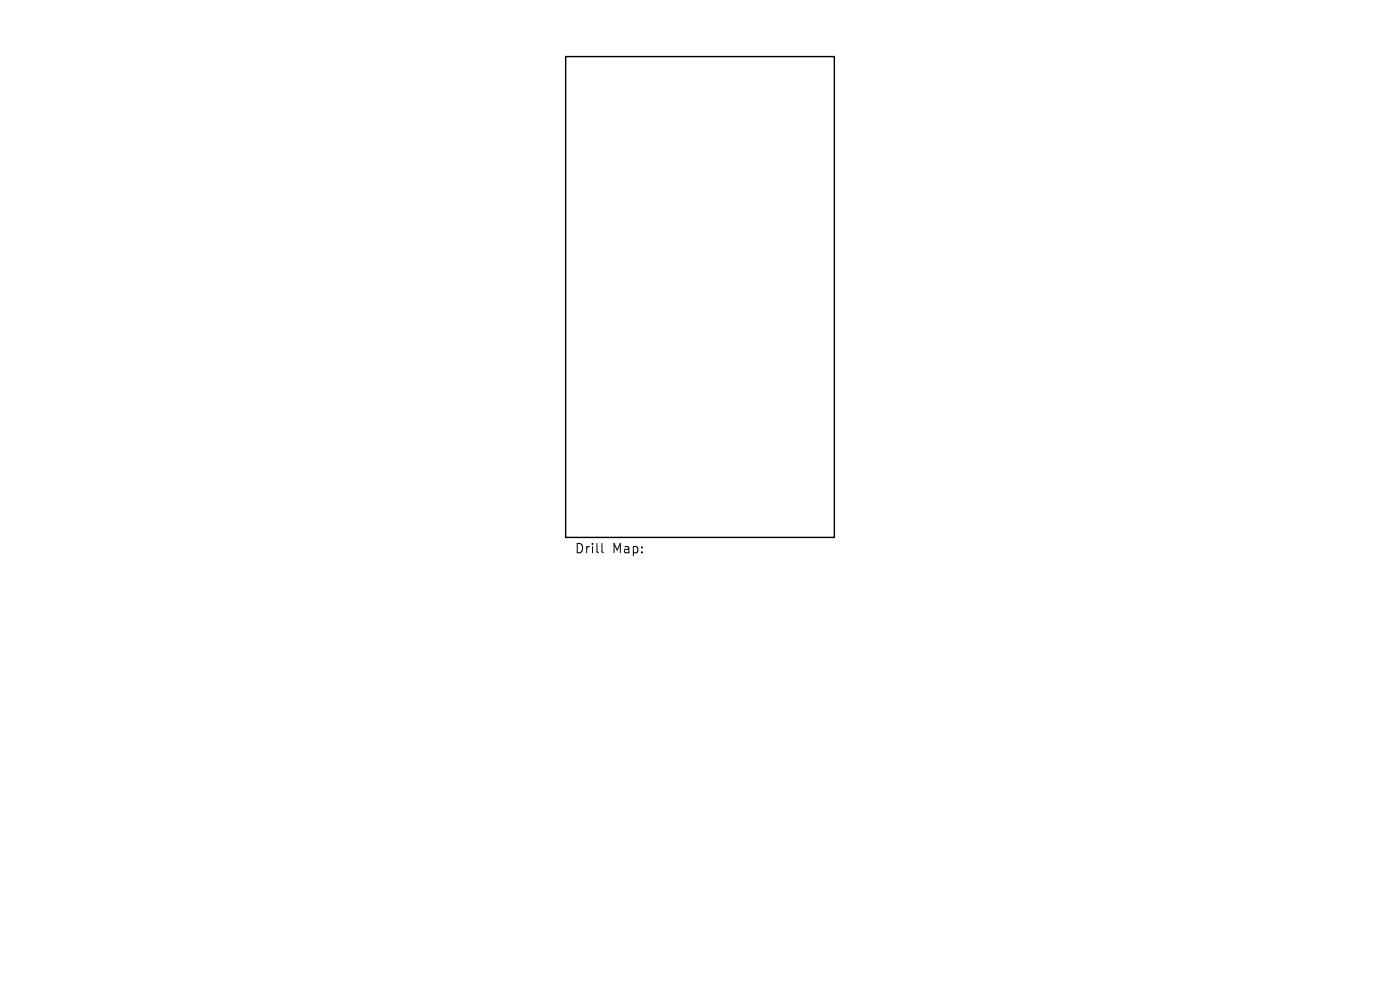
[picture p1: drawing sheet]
<svg xmlns="http://www.w3.org/2000/svg" width="297mm" height="210mm" viewBox="0 0 297 210" stroke-linecap="round" stroke-linejoin="round" font-family="sans-serif">
<defs><g id="words">
<g font-size="2.8">
<text x="121.9" y="117.7">Drill</text>
<text x="129.9" y="117.7">Map:</text>
</g>
</g></defs>
<path d="M120 12h57v102h-57z" fill="none" stroke="#000" stroke-width=".3"/>
<path d="M127.7 115.3v1.7l.3 .3" fill="none" stroke="#000" stroke-width=".21"/>
<use href="#words"/>
</svg>
